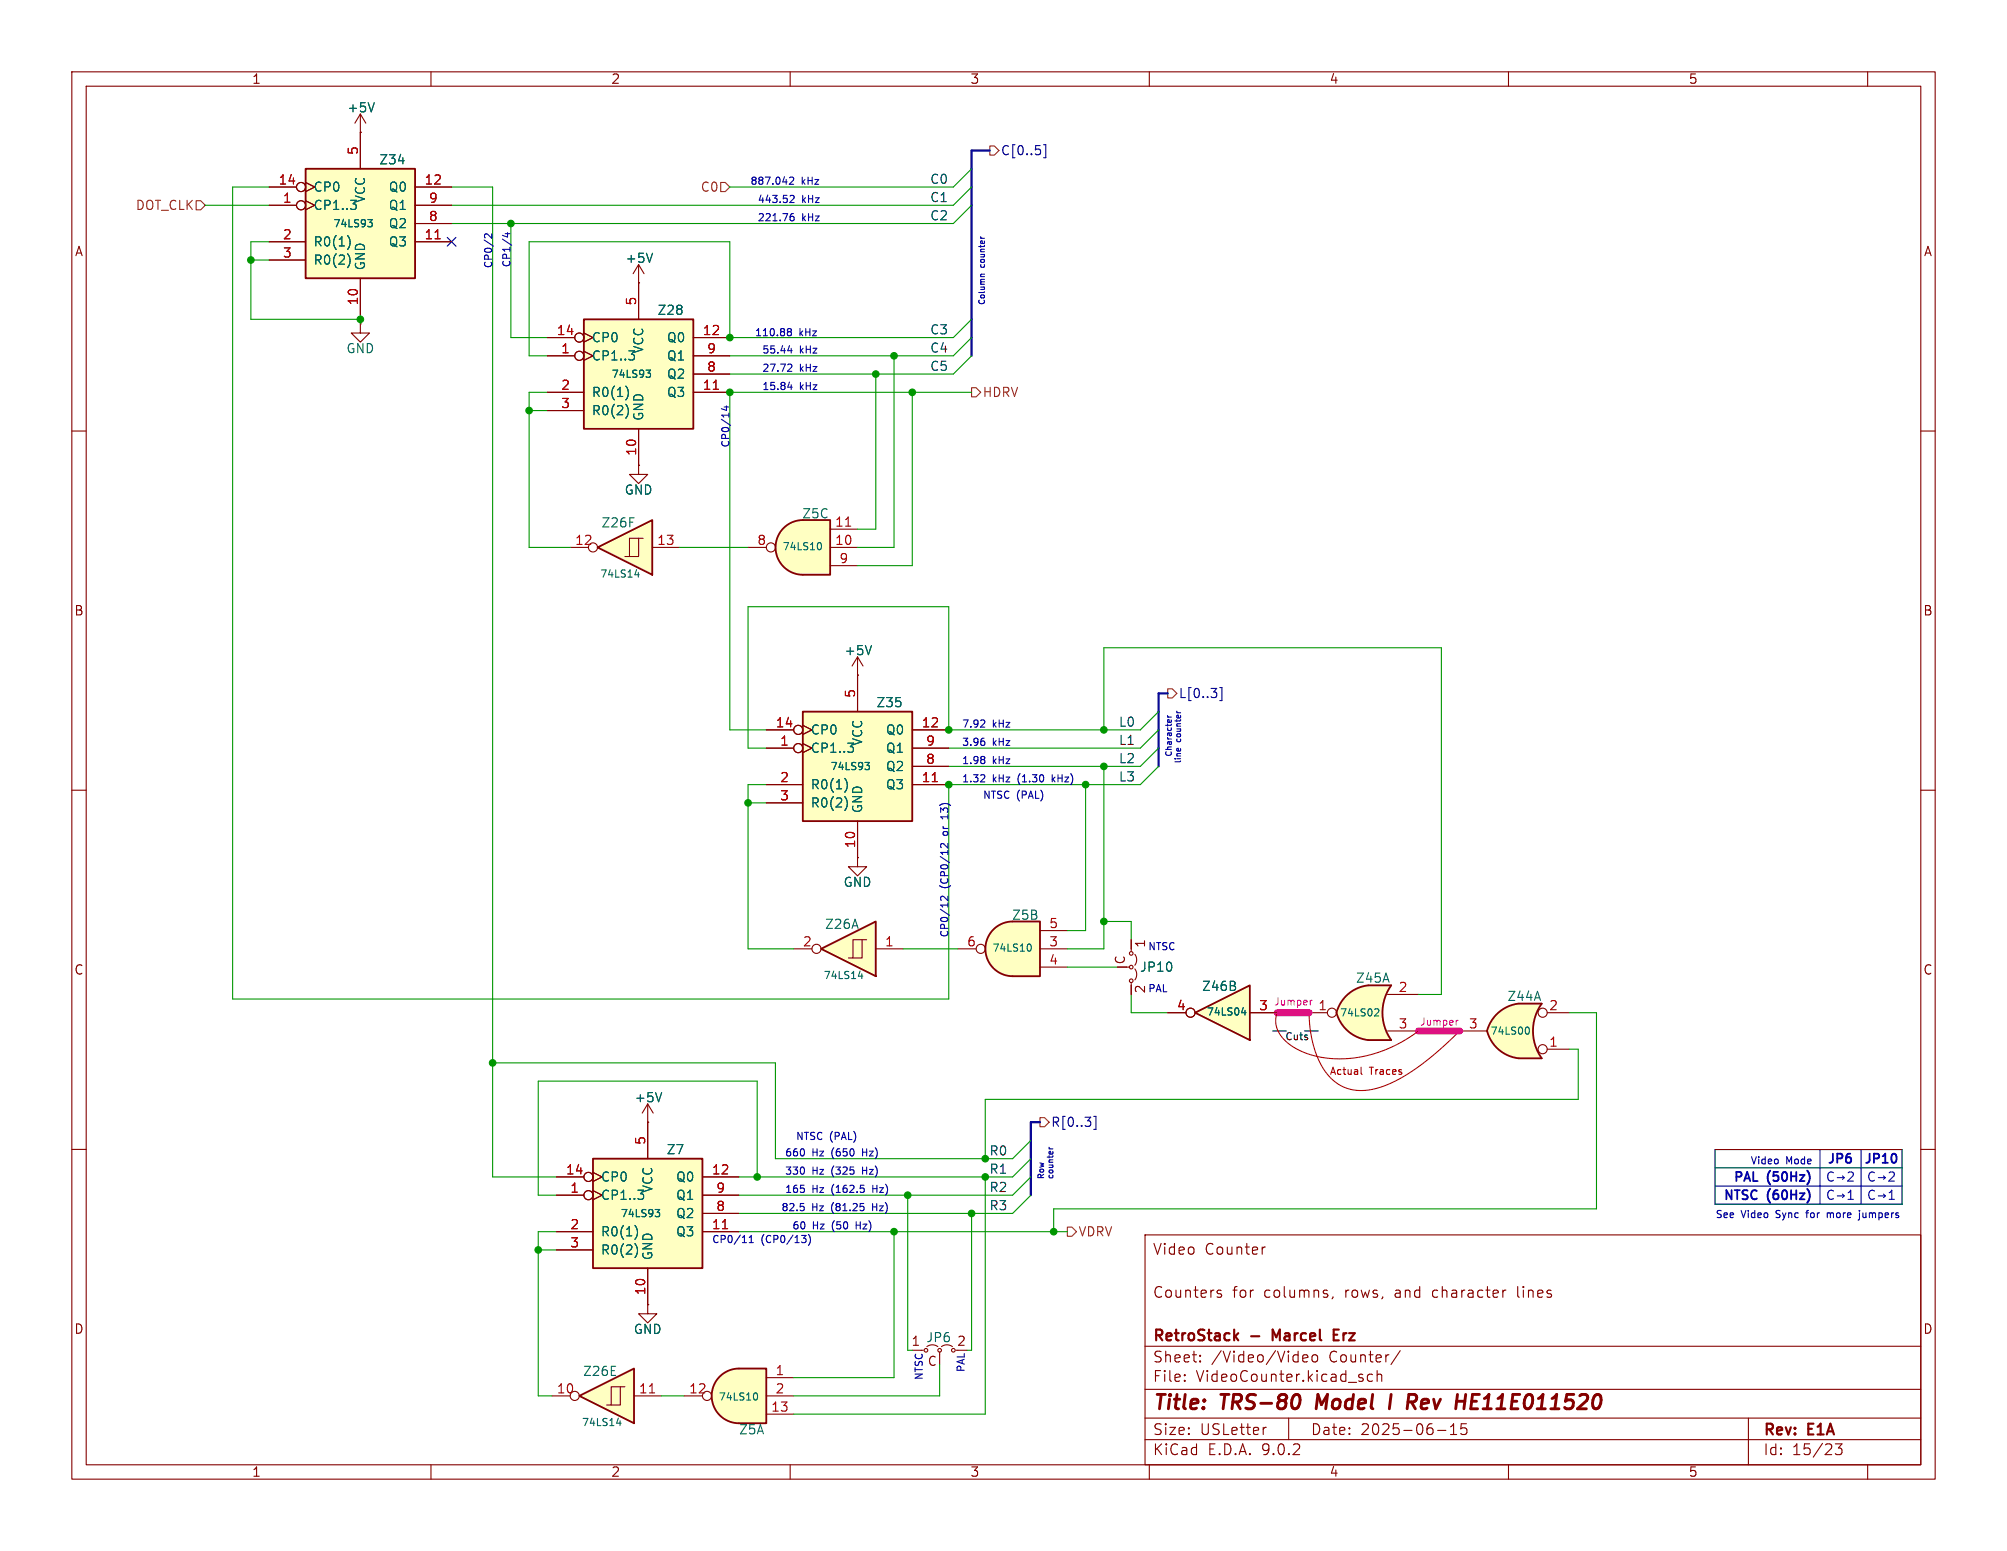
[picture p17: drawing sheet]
<svg xmlns="http://www.w3.org/2000/svg" width="279mm" height="216mm" viewBox="0 0 279 216" stroke-linecap="round" stroke-linejoin="round" font-family="sans-serif">
<defs><g id="words">
<g font-size="2.8" fill="#840000">
<text x="160.4" y="196.8">Title:</text>
<text x="170.1" y="196.8">TRS-80</text>
<text x="184.1" y="196.8">Model</text>
<text x="195.1" y="196.8">I</text>
<text x="198.4" y="196.8">Rev</text>
<text x="205.9" y="196.8">HE11E011520</text>
</g>
<g font-size="2.1" fill="#840000">
<text x="160.4" y="174.9">Video</text>
<text x="167.7" y="174.9">Counter</text>
<text x="160.4" y="180.9">Counters</text>
<text x="171.6" y="180.9">for</text>
<text x="176" y="180.9">columns,</text>
<text x="187.4" y="180.9">rows,</text>
<text x="194.5" y="180.9">and</text>
<text x="199.8" y="180.9">character</text>
<text x="211.8" y="180.9">lines</text>
<text x="160.4" y="189.9">Sheet:</text>
<text x="160.4" y="187.1">RetroStack</text>
<text x="168.6" y="189.9">/Video/Video</text>
<text x="174.2" y="187.1">-</text>
<text x="177.8" y="187.1">Marcel</text>
<text x="185.1" y="189.9">Counter/</text>
<text x="186.9" y="187.1">Erz</text>
<text x="160.4" y="192.6">File:</text>
<text x="166.5" y="192.6">VideoCounter.kicad_sch</text>
<text x="160.4" y="202.8">KiCad</text>
<text x="160.4" y="200">Size:</text>
<text x="167.1" y="200">USLetter</text>
<text x="168.1" y="202.8">E.D.A.</text>
<text x="175.7" y="202.8">9.0.2</text>
<text x="182.4" y="200">Date:</text>
<text x="189.4" y="200">2025-06-15</text>
<text x="245.4" y="200.2">Rev:</text>
<text x="245.4" y="202.8">Id:</text>
<text x="249.5" y="202.8">15/23</text>
<text x="251.8" y="200.2">E1A</text>
</g>
<g font-size="1.8" fill="#840000">
<text x="35" y="11.9">1</text>
<text x="85" y="11.9">2</text>
<text x="135" y="11.9">3</text>
<text x="185" y="11.9">4</text>
<text x="235" y="11.9">5</text>
<text x="10.3" y="35.9">A</text>
<text x="267.7" y="35.9">A</text>
<text x="10.3" y="85.9">B</text>
<text x="267.7" y="85.9">B</text>
<text x="10.3" y="135.9">C</text>
<text x="156.8" y="134.3" transform="rotate(-90 156.8 134.3)">C</text>
<text x="267.7" y="135.9">C</text>
<text x="10.3" y="185.9">D</text>
<text x="267.7" y="185.9">D</text>
<text x="129.1" y="190.3">C</text>
<text x="133.2" y="187.6">2</text>
<text x="35" y="205.8">1</text>
<text x="85" y="205.8">2</text>
<text x="135" y="205.8">3</text>
<text x="185" y="205.8">4</text>
<text x="235" y="205.8">5</text>
</g>
<g font-size="1.8" fill="#006464">
<text x="48.3" y="15.8">+5V</text>
<text x="52.7" y="23.1">Z34</text>
<text x="43.6" y="26.9">CP0</text>
<text x="43.6" y="29.4">CP1..3</text>
<text x="51" y="28.3" transform="rotate(-90 51 28.3)">VCC</text>
<text x="54" y="26.9">Q0</text>
<text x="54" y="29.4">Q1</text>
<text x="43.6" y="34.5">R0(1)</text>
<text x="54" y="32">Q2</text>
<text x="54" y="34.5">Q3</text>
<text x="43.6" y="37.1">R0(2)</text>
<text x="51" y="37.7" transform="rotate(-90 51 37.7)">GND</text>
<text x="87" y="36.8">+5V</text>
<text x="82.3" y="47.9">CP0</text>
<text x="91.4" y="44">Z28</text>
<text x="92.8" y="47.9">Q0</text>
<text x="48.1" y="49.4">GND</text>
<text x="82.3" y="50.4">CP1..3</text>
<text x="89.8" y="49.3" transform="rotate(-90 89.8 49.3)">VCC</text>
<text x="92.8" y="50.4">Q1</text>
<text x="92.8" y="52.9">Q2</text>
<text x="82.3" y="55.5">R0(1)</text>
<text x="82.3" y="58">R0(2)</text>
<text x="89.8" y="58.7" transform="rotate(-90 89.8 58.7)">GND</text>
<text x="92.8" y="55.5">Q3</text>
<text x="86.9" y="69.1">GND</text>
<text x="83.6" y="73.6">Z26F</text>
<text x="111.6" y="72.4">Z5C</text>
<text x="117.5" y="91.4">+5V</text>
<text x="121.9" y="98.7">Z35</text>
<text x="112.8" y="102.5">CP0</text>
<text x="112.8" y="105">CP1..3</text>
<text x="120.2" y="103.9" transform="rotate(-90 120.2 103.9)">VCC</text>
<text x="123.2" y="102.5">Q0</text>
<text x="123.2" y="105">Q1</text>
<text x="123.2" y="107.5">Q2</text>
<text x="112.8" y="110.1">R0(1)</text>
<text x="112.8" y="112.6">R0(2)</text>
<text x="120.2" y="113.3" transform="rotate(-90 120.2 113.3)">GND</text>
<text x="123.2" y="110.1">Q3</text>
<text x="117.3" y="123.7">GND</text>
<text x="114.8" y="129.5">Z26A</text>
<text x="140.8" y="128.2">Z5B</text>
<text x="158.6" y="135.5">JP10</text>
<text x="188.7" y="137">Z45A</text>
<text x="167.2" y="138.2">Z46B</text>
<text x="209.8" y="139.5">Z44A</text>
<text x="88.3" y="153.6">+5V</text>
<text x="92.7" y="160.9">Z7</text>
<text x="83.6" y="164.7">CP0</text>
<text x="83.6" y="167.2">CP1..3</text>
<text x="91" y="166.1" transform="rotate(-90 91 166.1)">VCC</text>
<text x="94" y="164.7">Q0</text>
<text x="94" y="167.2">Q1</text>
<text x="83.6" y="172.3">R0(1)</text>
<text x="94" y="169.8">Q2</text>
<text x="94" y="172.3">Q3</text>
<text x="83.6" y="174.9">R0(2)</text>
<text x="91" y="175.5" transform="rotate(-90 91 175.5)">GND</text>
<text x="88.1" y="185.9">GND</text>
<text x="81.1" y="191.7">Z26E</text>
<text x="128.9" y="187">JP6</text>
<text x="102.8" y="199.9">Z5A</text>
</g>
<g font-size="1.8" fill="#a90000">
<text x="49.9" y="21.7" transform="rotate(-90 49.9 21.7)">5</text>
<text x="38.7" y="25.8">14</text>
<text x="39.3" y="28.3">1</text>
<text x="59" y="25.8">12</text>
<text x="59.6" y="28.3">9</text>
<text x="39.3" y="33.4">2</text>
<text x="39.3" y="35.9">3</text>
<text x="59" y="33.4">11</text>
<text x="59.6" y="30.9">8</text>
<text x="49.9" y="42.6" transform="rotate(-90 49.9 42.6)">10</text>
<text x="77.4" y="46.7">14</text>
<text x="88.6" y="42.6" transform="rotate(-90 88.6 42.6)">5</text>
<text x="97.7" y="46.7">12</text>
<text x="78" y="49.3">1</text>
<text x="98.4" y="49.3">9</text>
<text x="98.4" y="51.8">8</text>
<text x="78" y="54.4">2</text>
<text x="78" y="56.9">3</text>
<text x="97.7" y="54.4">11</text>
<text x="88.6" y="63.5" transform="rotate(-90 88.6 63.5)">10</text>
<text x="80" y="75.9">12</text>
<text x="91.4" y="75.9">13</text>
<text x="105.3" y="75.9">8</text>
<text x="116.2" y="75.9">10</text>
<text x="116.2" y="73.4">11</text>
<text x="116.8" y="78.5">9</text>
<text x="107.9" y="101.3">14</text>
<text x="119.1" y="97.2" transform="rotate(-90 119.1 97.2)">5</text>
<text x="128.2" y="101.3">12</text>
<text x="108.5" y="103.9">1</text>
<text x="128.8" y="103.9">9</text>
<text x="128.8" y="106.4">8</text>
<text x="108.5" y="109">2</text>
<text x="108.5" y="111.5">3</text>
<text x="128.2" y="109">11</text>
<text x="119.1" y="118.2" transform="rotate(-90 119.1 118.2)">10</text>
<text x="111.7" y="131.8">2</text>
<text x="123.1" y="131.8">1</text>
<text x="134.5" y="131.8">6</text>
<text x="146" y="131.8">3</text>
<text x="146" y="129.3">5</text>
<text x="146" y="134.4">4</text>
<text x="163.8" y="140.7">4</text>
<text x="175.2" y="140.7">3</text>
<text x="183.4" y="140.7">1</text>
<text x="194.6" y="138.2">2</text>
<text x="194.6" y="143.3">3</text>
<text x="204.4" y="143.3">3</text>
<text x="215.6" y="140.7">2</text>
<text x="215.6" y="145.8">1</text>
<text x="89.9" y="159.5" transform="rotate(-90 89.9 159.5)">5</text>
<text x="78.7" y="163.6">14</text>
<text x="79.3" y="166.1">1</text>
<text x="99" y="163.6">12</text>
<text x="99.6" y="166.1">9</text>
<text x="79.3" y="171.2">2</text>
<text x="79.3" y="173.7">3</text>
<text x="99" y="171.2">11</text>
<text x="99.6" y="168.7">8</text>
<text x="89.9" y="180.4" transform="rotate(-90 89.9 180.4)">10</text>
<text x="107.9" y="191.5">1</text>
<text x="77.4" y="194.1">10</text>
<text x="88.9" y="194.1">11</text>
<text x="95.8" y="194.1">12</text>
<text x="107.3" y="196.6">13</text>
<text x="107.9" y="194.1">2</text>
</g>
<g font-size="1.8" fill="#000084">
<text x="139.3" y="21.8">C[0..5]</text>
<text x="164" y="97.4">L[0..3]</text>
<text x="146.2" y="157.1">R[0..3]</text>
</g>
<g font-size="1.8" fill="#725600">
<text x="18.8" y="29.4">DOT_CLK</text>
<text x="97.5" y="26.9">C0</text>
<text x="136.7" y="55.5">HDRV</text>
<text x="150.1" y="172.3">VDRV</text>
</g>
<g font-size="1.8" fill="#0f0f0f">
<text x="129.4" y="25.7">C0</text>
<text x="129.4" y="28.2">C1</text>
<text x="129.4" y="30.8">C2</text>
<text x="129.4" y="46.6">C3</text>
<text x="129.4" y="49.2">C4</text>
<text x="129.4" y="51.7">C5</text>
<text x="155.7" y="101.3">L0</text>
<text x="155.7" y="103.8">L1</text>
<text x="155.7" y="106.3">L2</text>
<text x="155.7" y="108.9">L3</text>
<text x="137.7" y="160.9">R0</text>
<text x="137.7" y="163.5">R1</text>
<text x="137.7" y="166">R2</text>
<text x="137.7" y="168.6">R3</text>
</g>
<g font-size="1.8" fill="#0000c2">
<text x="159.6" y="132" transform="rotate(-90 159.6 132)">1</text>
<text x="159.6" y="138.4" transform="rotate(-90 159.6 138.4)">2</text>
<text x="239.7" y="167.4">NTSC</text>
<text x="241.1" y="164.8">PAL</text>
<text x="245.9" y="164.8">(50Hz)</text>
<text x="245.9" y="167.4">(60Hz)</text>
<text x="254.2" y="162.3">JP6</text>
<text x="259.4" y="162.3">JP10</text>
</g>
<text font-size="1.8" fill="#009600" x="126.8" y="187.6">1</text>
<g font-size="1.4" fill="#0000c2">
<text x="104.4" y="25.8">887.042</text>
<text x="105.4" y="28.3">443.52</text>
<text x="111.6" y="25.8">kHz</text>
<text x="111.7" y="28.3">kHz</text>
<text x="105.4" y="30.9">221.76</text>
<text x="111.7" y="30.9">kHz</text>
<text x="68.6" y="37.5" transform="rotate(-90 68.6 37.5)">CP0/2</text>
<text x="71.1" y="37.3" transform="rotate(-90 71.1 37.3)">CP1/4</text>
<text x="105" y="46.9">110.88</text>
<text x="111.3" y="46.9">kHz</text>
<text x="106" y="51.8">27.72</text>
<text x="106" y="49.3">55.44</text>
<text x="111.3" y="51.8">kHz</text>
<text x="111.3" y="49.3">kHz</text>
<text x="106" y="54.4">15.84</text>
<text x="111.3" y="54.4">kHz</text>
<text x="101.6" y="62.4" transform="rotate(-90 101.6 62.4)">CP0/14</text>
<text x="133.9" y="101.4">7.92</text>
<text x="138.2" y="101.4">kHz</text>
<text x="133.9" y="103.9">3.96</text>
<text x="133.9" y="106.4">1.98</text>
<text x="138.2" y="103.9">kHz</text>
<text x="138.2" y="106.4">kHz</text>
<text x="132.1" y="113.6" transform="rotate(-90 132.1 113.6)">13)</text>
<text x="133.9" y="109">1.32</text>
<text x="136.8" y="111.3">NTSC</text>
<text x="138.2" y="109">kHz</text>
<text x="141.6" y="111.3">(PAL)</text>
<text x="141.9" y="109">(1.30</text>
<text x="146.9" y="109">kHz)</text>
<text x="132.1" y="116.1" transform="rotate(-90 132.1 116.1)">or</text>
<text x="132.1" y="123.7" transform="rotate(-90 132.1 123.7)">(CP0/12</text>
<text x="132.1" y="130.6" transform="rotate(-90 132.1 130.6)">CP0/12</text>
<text x="159.8" y="132.3">NTSC</text>
<text x="159.8" y="138.2">PAL</text>
<text x="109.2" y="161">660</text>
<text x="110.7" y="158.8">NTSC</text>
<text x="113.1" y="161">Hz</text>
<text x="115.5" y="158.8">(PAL)</text>
<text x="116" y="161">(650</text>
<text x="120.5" y="161">Hz)</text>
<text x="109.2" y="163.6">330</text>
<text x="109.2" y="166.1">165</text>
<text x="113.1" y="163.6">Hz</text>
<text x="113.1" y="166.1">Hz</text>
<text x="116" y="163.6">(325</text>
<text x="116" y="166.1">(162.5</text>
<text x="120.5" y="163.6">Hz)</text>
<text x="121.9" y="166.1">Hz)</text>
<text x="243.6" y="162.4">Video</text>
<text x="248.6" y="162.4">Mode</text>
<text x="99.1" y="173.1">CP0/11</text>
<text x="106" y="173.1">(CP0/13)</text>
<text x="108.7" y="168.7">82.5</text>
<text x="110.2" y="171.2">60</text>
<text x="113.1" y="168.7">Hz</text>
<text x="113.2" y="171.2">Hz</text>
<text x="115.9" y="168.7">(81.25</text>
<text x="116" y="171.2">(50</text>
<text x="119.6" y="171.2">Hz)</text>
<text x="121.9" y="168.7">Hz)</text>
<text x="238.8" y="169.8">See</text>
<text x="242.4" y="169.8">Video</text>
<text x="247.5" y="169.8">Sync</text>
<text x="252" y="169.8">for</text>
<text x="255.1" y="169.8">more</text>
<text x="259.8" y="169.8">jumpers</text>
<text x="134.4" y="191.1" transform="rotate(-90 134.4 191.1)">PAL</text>
<text x="128.5" y="192.2" transform="rotate(-90 128.5 192.2)">NTSC</text>
</g>
<g font-size="1.4" fill="#006464">
<text x="46.3" y="31.8">74LS93</text>
<text x="85" y="52.8">74LS93</text>
<text x="108.8" y="76.8">74LS10</text>
<text x="83.4" y="80.6">74LS14</text>
<text x="115.5" y="107.4">74LS93</text>
<text x="114.6" y="136.5">74LS14</text>
<text x="138.1" y="132.7">74LS10</text>
<text x="167.9" y="141.6">74LS04</text>
<text x="186.4" y="141.7">74LS02</text>
<text x="207.4" y="144.2">74LS00</text>
<text x="86.3" y="169.6">74LS93</text>
<text x="100" y="195.2">74LS10</text>
<text x="80.9" y="198.7">74LS14</text>
</g>
<g font-size="1.4" fill="#f0f">
<text x="177.3" y="140.2">Jumper</text>
<text x="197.6" y="143">Jumper</text>
</g>
<text font-size="1.4" x="178.8" y="145">Cuts</text>
<g font-size="1.4" fill="#f00">
<text x="185" y="149.8">Actual</text>
<text x="190.7" y="149.8">Traces</text>
</g>
<g font-size="1.1" fill="#0000c2">
<text x="137.2" y="37.3" transform="rotate(-90 137.2 37.3)">counter</text>
<text x="137.2" y="42.6" transform="rotate(-90 137.2 42.6)">Column</text>
<text x="163.2" y="105.5" transform="rotate(-90 163.2 105.5)">Character</text>
<text x="164.5" y="106.4" transform="rotate(-90 164.5 106.4)">line</text>
<text x="164.5" y="103.3" transform="rotate(-90 164.5 103.3)">counter</text>
<text x="145.4" y="164.2" transform="rotate(-90 145.4 164.2)">Row</text>
<text x="146.7" y="164.2" transform="rotate(-90 146.7 164.2)">counter</text>
</g>
</g></defs>
<g fill="none" stroke="#840000" stroke-width=".15">
<path d="M10 10h259.4v195.9h-259.4zM12 12h255.4v191.9h-255.4zM60 10v2M110 10v2M160 10v2M210 10v2M260 10v2M10 60h2M267.4 60h2M10 110h2M267.4 110h2M10 160h2"/>
<path d="M159.4 171.9h108v32h-108zM169.5 179.7l.1-.1 .4 .1M176.1 173.6l-.2 .1M209.6 179.6l-.2 .1-.2 .2M267.4 160h2M159.4 197.4h108M159.4 193.4h108M159.4 187.4h108M164.9 192.1l.1 .1-.1 .1M164.9 192.1v.1v.1M164.9 191.4v.1M164.9 192.1v.2"/>
<path d="M164.9 191.4h.1l-.1 .1M167.1 189.4v.1v.1M167.1 189.4l-.1 .1 .1 .1M167.1 188.7v.1M167.1 189.4v.2M167.1 188.7h-.1l.1 .1M169.5 180l.5 .2 .1 .2-.2 .2-.5-.1M176.3 198.7l-.3 .1M179.4 197.4v3M181.4 189.1l.7-.2-.1-.2-.4-.1-.2 .2v.7l.2 .1 .4-.1M182.8 188.7a.41 .41 0 0 1 .6 .2v.4a.41 .41 0 0 1-.4 .3 .41 .41 0 0 1-.4-.3v-.4zM185.6 180.5l-.2 .3"/>
<path d="M189.7 191.9l.1 .1-.1 .2M191.1 191.4l-.5-.1-.2 .3v.4l.1 .2 .1 .1 .5-.1M191.7 191.4a.37 .37 0 0 1 .7 .1v.8M191.7 190.8v1.5M194.9 188l-1.3 1.9M200.1 199.1h1.2M201.9 199.7h.9M201.9 198.6l.5-.4v1.5M204.1 198.2h-.7v.7l.2-.1h.5l.1 .2-.1 .5-.2 .2h-.3l-.2-.2M243.4 197.4v6.5M60 203.9v2M110 203.9v2"/>
<path d="M159.4 200.4h108M160 203.9v2M210 203.9v2M255.5 201h.9l-.5 .6a.41 .41 0 0 1 .5 .2v.4l-.1 .2-.6 .1-.2-.2M260 203.9v2"/>
</g>
<path d="M180.8 194.2a1.31 1.31 0 0 1 0 1.5M183.5 194.1l-.3 2M193.7 194.1l-.3 2M197.1 194.2a.53 .53 0 0 1 0 .8M204.9 195.1h.6M205.9 194.1h-.9l-.3 2h1" fill="none" stroke="#840000" stroke-width=".4"/>
<path d="M172 186l.4 .6M172.4 185.6l-.6 .5M177.7 186.1l-.5-1v1.5M185.7 185.8h.5M186.4 185.1h-.7v1.5h.7" fill="none" stroke="#840000" stroke-width=".3"/>
<path d="M100.2 191.6a3.8 3.8 0 0 1 2.7-1.1v7.6a3.8 3.8 0 0 1-3.5-2.3 3.8 3.8 0 0 1 .8-4.2z" fill="#ffffc2" stroke="#ffffc2" stroke-width=".14"/>
<path d="M102.9 190.5h3.8v7.6h-3.8z" fill="#ffffc2"/>
<path d="M100.2 191.6a3.8 3.8 0 0 1 2.7-1.1h3.8v7.6h-3.8a3.8 3.8 0 0 1-3.5-2.3 3.8 3.8 0 0 1 .8-4.2z" fill="none" stroke="#840000" stroke-width=".25"/>
<g fill="none" stroke="#840000" stroke-width=".15">
<path d="M95.2 194.3h2.6M106.7 191.8h3.8M106.7 194.3h3.8M106.7 196.9h3.8"/>
<circle cx="98.4" cy="194.3" r=".63"/>
</g>
<path d="M105.1 193.9a.53 .53 0 0 1 .4 .5 .53 .53 0 0 1-.4 .5" fill="none" stroke="#006464" stroke-width=".15"/>
<path d="M80.6 194.3l7.7-3.8v7.6z" fill="#ffffc2"/>
<path d="M80.6 194.3l7.7-3.8v7.6z" fill="none" stroke="#840000" stroke-width=".25"/>
<g fill="none" stroke="#840000" stroke-width=".15">
<path d="M76.8 194.3h2.6M86.4 193v2.6h-1.3M87 193h-1.9v2.6h-.6M88.3 194.3h3.8M90.2 181.6v1.3h1.2l-1.2 1.3-1.3-1.3h1.3M90.2 181.6h.1"/>
<circle cx="80" cy="194.3" r=".63"/>
</g>
<path d="M90.4 193.9h.7" fill="none" stroke="#a90000" stroke-width=".15"/>
<path d="M85.8 198.1h.7M86.3 197.8v.6" fill="none" stroke="#006464" stroke-width=".15"/>
<path d="M82.5 161.3h15.3v15.2h-15.3z" fill="#ffffc2"/>
<path d="M82.5 161.3h15.3v15.2h-15.3z" fill="none" stroke="#840000" stroke-width=".25"/>
<g fill="none" stroke="#840000" stroke-width=".15">
<path d="M50.2 18.4h.1M50.2 15.9l-.8 1.2M50.2 15.9l.7 1.2M50.2 15.9v2.5M119.4 119.4v1.3h1.2l-1.2 1.2-1.3-1.2h1.3M119.4 119.4h.1M157.5 130.8v1.5M157.5 136.9v1.5M158 132.8l.2 .4v.4l-.2 .8M158 134.9l.2 .3v.5l-.2 .7M90.2 156.2h.1M90.2 153.7v7.6"/>
<path d="M90.2 153.7l-.8 1.2M90.2 153.7l.7 1.2M77.5 163.8h3.8M77.5 166.4h3.8M77.5 171.5h5M77.5 174h5M82.5 163.2l1.3 .6-1.3 .7M82.5 165.7l1.3 .7-1.3 .6M90.2 176.5v5.1M97.8 163.8h5.1M97.8 166.4h5.1M97.8 171.5h5.1"/>
<path d="M97.8 168.9h5.1M127 188h1.5M130.8 188.2v.4M131.1 187.5l.3-.2 .5-.1 .7 .3"/>
<circle cx="157.5" cy="132.7" r=".25"/>
<circle cx="157.5" cy="136.5" r=".25"/>
<circle cx="157.5" cy="134.6" r=".25"/>
<circle cx="81.9" cy="166.4" r=".63"/>
<circle cx="81.9" cy="163.8" r=".63"/>
<circle cx="128.9" cy="188" r=".25"/>
<circle cx="130.8" cy="188" r=".25"/>
<circle cx="132.7" cy="188" r=".25"/>
</g>
<path d="M52.1 14.3l-.4 1.3M92.1 152.1l-.4 1.3M88.4 170.6a1.49 1.49 0 0 1 0 1.9M88.4 173.2a1.49 1.49 0 0 1 0 1.8M88.8 165.7h.8M89.6 166.7l-.1 .2M91.2 168.4h.6l-.3 .3 .3 .1v.4l-.2 .2h-.2" fill="none" stroke="#006464" stroke-width=".15"/>
<path d="M100.6 171h.7" fill="none" stroke="#a90000" stroke-width=".15"/>
<path d="M114.3 132.1l7.6-3.8v7.6z" fill="#ffffc2"/>
<path d="M114.3 132.1l7.6-3.8v7.6z" fill="none" stroke="#840000" stroke-width=".25"/>
<g fill="none" stroke="#840000" stroke-width=".15">
<path d="M88.9 39.4h.1M88.9 36.8l-.8 1.3M88.9 36.8l.8 1.3M88.9 36.8v2.6M110.5 132.1h2.5M120 130.8v2.6h-1.3M120.6 130.8h-1.9v2.6h-.6M121.9 132.1h3.8"/>
<circle cx="113.7" cy="132.1" r=".63"/>
</g>
<path d="M90.8 35.3l-.4 1.2M119.5 135.9h.6M120 135.6v.6" fill="none" stroke="#006464" stroke-width=".15"/>
<path d="M42.5 23.5h15.3v15.2h-15.3z" fill="#ffffc2"/>
<path d="M42.5 23.5h15.3v15.2h-15.3z" fill="none" stroke="#840000" stroke-width=".25"/>
<g fill="none" stroke="#840000" stroke-width=".15">
<path d="M50.2 18.4v5.1M37.5 26h3.8M37.5 28.6h3.8M37.5 33.7h5M37.5 36.2h5M42.5 25.4l1.3 .6-1.3 .7M42.5 27.9l1.3 .7-1.3 .6M50.2 38.7v5.1M57.8 26h5.1M57.8 28.6h5.1M57.8 33.7h5.1M57.8 31.1h5.1"/>
<circle cx="41.9" cy="28.6" r=".63"/>
<circle cx="41.9" cy="26" r=".63"/>
</g>
<path d="M48.4 32.8a1.49 1.49 0 0 1 0 1.9M48.4 35.4a1.49 1.49 0 0 1 0 1.8M48.8 27.9h.8M49.6 28.9l-.1 .2M51.2 30.6h.6l-.3 .4h.3v.4l-.2 .2h-.3" fill="none" stroke="#006464" stroke-width=".15"/>
<path d="M60.6 33.2h.7" fill="none" stroke="#a90000" stroke-width=".15"/>
<path d="M138.3 129.4a3.8 3.8 0 0 1 2.7-1.1v7.6a3.8 3.8 0 0 1-3.5-2.4 3.8 3.8 0 0 1 .8-4.1z" fill="#ffffc2" stroke="#ffffc2" stroke-width=".14"/>
<path d="M141 128.3h3.8v7.6h-3.8z" fill="#ffffc2"/>
<path d="M138.3 129.4a3.8 3.8 0 0 1 2.7-1.1h3.8v7.6h-3.8a3.8 3.8 0 0 1-3.5-2.4 3.8 3.8 0 0 1 .8-4.1z" fill="none" stroke="#840000" stroke-width=".25"/>
<g fill="none" stroke="#840000" stroke-width=".15">
<path d="M50.2 45.1v1.3h1.2l-1.2 1.2-1.3-1.2h1.3M50.2 45.1h.1M133.3 132.1h2.6M144.8 134.6h3.8M144.8 132.1h3.8M144.8 129.5h3.8"/>
<circle cx="136.5" cy="132.1" r=".63"/>
</g>
<path d="M143.2 131.4a.53 .53 0 0 1 .4 .5 .53 .53 0 0 1-.4 .5" fill="none" stroke="#006464" stroke-width=".15"/>
<path d="M81.3 44.5h15.2v15.2h-15.2z" fill="#ffffc2"/>
<path d="M81.3 44.5h15.2v15.2h-15.2z" fill="none" stroke="#840000" stroke-width=".25"/>
<g fill="none" stroke="#840000" stroke-width=".15">
<path d="M88.9 39.4v5.1M76.2 47h3.8M76.2 49.5h3.8M76.2 54.6h5.1M76.2 57.2h5.1M81.3 46.4l1.2 .6-1.2 .6M81.3 48.9l1.2 .6-1.2 .7M88.9 59.7v5.1M96.5 47h5.1M96.5 49.5h5.1M96.5 54.6h5.1M96.5 52.1h5.1"/>
<circle cx="80.6" cy="47" r=".63"/>
<circle cx="80.6" cy="49.5" r=".63"/>
</g>
<path d="M87.2 53.8a1.49 1.49 0 0 1 0 1.8M87.2 56.3a1.49 1.49 0 0 1 0 1.9M87.5 48.8h.8M88.3 49.9l-.1 .1M89.9 51.5h.7l-.4 .4 .3 .1 .1 .3-.2 .2h-.3" fill="none" stroke="#006464" stroke-width=".15"/>
<path d="M99.3 54.2h.7" fill="none" stroke="#a90000" stroke-width=".15"/>
<path d="M109.1 73.5a3.8 3.8 0 0 1 2.7-1.1v7.6a3.8 3.8 0 0 1-3.5-2.3 3.8 3.8 0 0 1 .8-4.2z" fill="#ffffc2" stroke="#ffffc2" stroke-width=".14"/>
<path d="M111.8 72.4h3.8v7.6h-3.8z" fill="#ffffc2"/>
<path d="M109.1 73.5a3.8 3.8 0 0 1 2.7-1.1h3.8v7.6h-3.8a3.8 3.8 0 0 1-3.5-2.3 3.8 3.8 0 0 1 .8-4.2z" fill="none" stroke="#840000" stroke-width=".25"/>
<g fill="none" stroke="#840000" stroke-width=".15">
<path d="M104.1 76.2h2.6M115.6 78.7h3.8M115.6 76.2h3.8M115.6 73.7h3.8"/>
<circle cx="107.3" cy="76.2" r=".63"/>
</g>
<path d="M117.7 73.2h.7" fill="none" stroke="#a90000" stroke-width=".15"/>
<path d="M114 75.5a.53 .53 0 0 1 .4 .5 .53 .53 0 0 1-.4 .5" fill="none" stroke="#006464" stroke-width=".15"/>
<path d="M166.4 141l7.6-3.8v7.6z" fill="#ffffc2"/>
<path d="M166.4 141l7.6-3.8v7.6z" fill="none" stroke="#840000" stroke-width=".25"/>
<g fill="none" stroke="#840000" stroke-width=".15">
<path d="M162.6 141h2.5M174 141h3.8"/>
<circle cx="165.7" cy="141" r=".63"/>
</g>
<path d="M172.8 141h.7M173.3 140.6v.7" fill="none" stroke="#006464" stroke-width=".15"/>
<path d="M211.5 139.7h3.1M211.5 147.3h3.1" fill="none" stroke="#ffffc2" stroke-width=".14"/>
<g fill="#ffffc2" stroke="#ffffc2" stroke-width=".14">
<path d="M208.3 141.3a5.2 5.2 0 0 1 3.1-1.6l.6 5.2-5-1.4 .5-1.1z"/>
<path d="M207 143.5l5-1.3-.6 5.1a5.1 5.1 0 0 1-4.4-3.8z"/>
</g>
<path d="M211.5 139.7h3.1a6.7 6.7 0 0 0 0 7.6h-3.1z" fill="#ffffc2"/>
<path d="M211.4 139.7a5.2 5.2 0 0 0-4.4 3.8 5.2 5.2 0 0 0 4.4 3.8M211.5 139.7h3.1a6.6 6.6 0 0 0 0 7.6h-3.1" fill="none" stroke="#840000" stroke-width=".25"/>
<g fill="none" stroke="#840000" stroke-width=".15">
<path d="M203.2 143.5h3.8M215.4 146.1h3M215.4 141h3"/>
<circle cx="214.8" cy="141" r=".63"/>
<circle cx="214.8" cy="146" r=".63"/>
</g>
<path d="M212.6 143a.53 .53 0 0 1 .3 .5 .53 .53 0 0 1-.3 .5" fill="none" stroke="#006464" stroke-width=".15"/>
<path d="M83.2 76.2l7.6-3.8v7.6z" fill="#ffffc2"/>
<path d="M83.2 76.2l7.6-3.8v7.6z" fill="none" stroke="#840000" stroke-width=".25"/>
<g fill="none" stroke="#840000" stroke-width=".15">
<path d="M79.4 76.2h2.5M88.9 74.9v2.6h-1.3M88.9 64.8v1.2h1.3l-1.3 1.3-1.3-1.3h1.3M88.9 64.8h.1M89.5 74.9h-1.9v2.6h-.6M90.8 76.2h3.8M119.4 94h.1M119.4 91.4l-.8 1.3M119.4 91.4l.7 1.3M119.4 91.4v2.6"/>
<circle cx="82.5" cy="76.2" r=".63"/>
</g>
<path d="M88.9 79.7v.6M88.4 80h.6M121.3 89.9l-.4 1.2" fill="none" stroke="#006464" stroke-width=".15"/>
<path d="M111.8 99.1h15.2v15.2h-15.2z" fill="#ffffc2"/>
<path d="M111.8 99.1h15.2v15.2h-15.2z" fill="none" stroke="#840000" stroke-width=".25"/>
<g fill="none" stroke="#840000" stroke-width=".15">
<path d="M119.4 94v5.1M106.7 101.6h3.8M106.7 104.1h3.8M106.7 109.2h5.1M106.7 111.8h5.1M111.8 101l1.2 .6-1.2 .6M111.8 103.5l1.2 .6-1.2 .7M119.4 114.3v5.1M127 101.6h5.1M127 104.1h5.1M127 109.2h5.1M127 106.7h5.1"/>
<circle cx="111.1" cy="104.1" r=".63"/>
<circle cx="111.1" cy="101.6" r=".63"/>
</g>
<path d="M117.7 108.4a1.49 1.49 0 0 1 0 1.8M117.7 110.9a1.49 1.49 0 0 1 0 1.9M118 103.4h.8M118.8 104.5l-.1 .2M120.4 106.1h.6l-.3 .4 .3 .1v.3l-.2 .2h-.2" fill="none" stroke="#006464" stroke-width=".15"/>
<path d="M129.8 108.8h.7" fill="none" stroke="#a90000" stroke-width=".15"/>
<path d="M190.5 137.2h3.2M190.5 144.8h3.2" fill="none" stroke="#ffffc2" stroke-width=".14"/>
<g fill="#ffffc2" stroke="#ffffc2" stroke-width=".14">
<path d="M186.1 141l5-1.4-.6 5.2a5.2 5.2 0 0 1-4.4-3.8z"/>
<path d="M187.3 138.7a5.1 5.1 0 0 1 3.2-1.5l.5 5.1-4.9-1.3 .4-1.2z"/>
</g>
<path d="M190.5 137.2h3.2a6.6 6.6 0 0 0 0 7.6h-3.2z" fill="#ffffc2"/>
<path d="M190.5 137.2a5.1 5.1 0 0 0-4.4 3.8M190.5 137.2h3.2a6.6 6.6 0 0 0 0 7.6h-3.2M186.1 141a5.2 5.2 0 0 0 4.4 3.8" fill="none" stroke="#840000" stroke-width=".25"/>
<g fill="none" stroke="#840000" stroke-width=".15">
<path d="M50.2 18.4h.1M50.2 18.4v5.1M37.5 26h3.8M37.5 28.6h3.8M37.5 33.7h5M37.5 36.2h5M42.5 25.4l1.3 .6-1.3 .7M42.5 27.9l1.3 .7-1.3 .6M50.2 38.7v5.1M57.8 26h5.1M57.8 28.6h5.1M57.8 33.7h5.1"/>
<path d="M57.8 31.1h5.1M88.9 39.4h.1M88.9 39.4v5.1M76.2 47h3.8M76.2 49.5h3.8M76.2 54.6h5.1M76.2 57.2h5.1M81.3 46.4l1.2 .6-1.2 .6M81.3 48.9l1.2 .6-1.2 .7M88.9 59.7v5.1M96.5 47h5.1M96.5 49.5h5.1"/>
<path d="M96.5 54.6h5.1M96.5 52.1h5.1M88.9 64.8h.1M119.4 94h.1M119.4 94v5.1M106.7 101.6h3.8M106.7 104.1h3.8M106.7 109.2h5.1M106.7 111.8h5.1M111.8 101l1.2 .6-1.2 .6M111.8 103.5l1.2 .6-1.2 .7M119.4 119.4h.1"/>
<path d="M119.4 114.3v5.1M127 101.6h5.1M127 104.1h5.1M127 109.2h5.1M127 106.7h5.1M157.5 130.8v1.3M157.5 137.2v1.2M193.2 138.4h4.3M90.2 156.2h.1M90.2 156.2v5.1M162.6 141h2.5M174 141h3.8"/>
<path d="M182.2 141h2.6M193.2 143.5h4.3M77.5 163.8h3.8M77.5 166.4h3.8M77.5 171.5h5M77.5 174h5M82.5 163.2l1.3 .6-1.3 .7M82.5 165.7l1.3 .7-1.3 .6M90.2 176.5v5.1M97.8 163.8h5.1M97.8 166.4h5.1M97.8 171.5h5.1"/>
<path d="M97.8 168.9h5.1M90.2 181.6h.1"/>
<circle cx="41.9" cy="28.6" r=".63"/>
<circle cx="41.9" cy="26" r=".63"/>
<circle cx="80.6" cy="47" r=".63"/>
<circle cx="80.6" cy="49.5" r=".63"/>
<circle cx="111.1" cy="104.1" r=".63"/>
<circle cx="111.1" cy="101.6" r=".63"/>
<circle cx="165.7" cy="141" r=".63"/>
<circle cx="185.4" cy="141" r=".63"/>
<circle cx="81.9" cy="166.4" r=".63"/>
<circle cx="81.9" cy="163.8" r=".63"/>
</g>
<g fill="none" stroke="#006464" stroke-width=".15">
<path d="M52.1 14.3l-.4 1.3M48.4 32.8a1.49 1.49 0 0 1 0 1.9M48.4 35.4a1.49 1.49 0 0 1 0 1.8M48.8 27.9h.8M49.6 28.9l-.1 .2M51.2 30.6h.6l-.3 .4h.3v.4l-.2 .2h-.3M90.8 35.3l-.4 1.2M87.2 53.8a1.49 1.49 0 0 1 0 1.8M87.2 56.3a1.49 1.49 0 0 1 0 1.9M87.5 48.8h.8M88.3 49.9l-.1 .1M89.9 51.5h.7l-.4 .4 .3 .1 .1 .3-.2 .2h-.3"/>
<path d="M121.3 89.9l-.4 1.2M117.7 108.4a1.49 1.49 0 0 1 0 1.8M117.7 110.9a1.49 1.49 0 0 1 0 1.9M118 103.4h.8M118.8 104.5l-.1 .2M120.4 106.1h.6l-.3 .4 .3 .1v.3l-.2 .2h-.2M92.1 152.1l-.4 1.3M172.8 141h.7M173.3 140.6v.7M191.5 140.4l.4 .1 .1 .2-.7 .7h.7M88.4 170.6a1.49 1.49 0 0 1 0 1.9M88.4 173.2a1.49 1.49 0 0 1 0 1.8"/>
<path d="M88.8 165.7h.8M89.6 166.7l-.1 .2M91.2 168.4h.6l-.3 .3 .3 .1v.4l-.2 .2h-.2"/>
</g>
<path d="M62.3 33l1.2 1.3M63.5 33l-1.2 1.3M145.3 20.1h.3v1.9h-.3M169.8 95.7h.3v1.8h-.3M152.3 155.4h.3v1.8h-.3" fill="none" stroke="#000084" stroke-width=".15"/>
<path d="M27.3 27.9h.6l.7 .7-.7 .6h-.6zM100.3 25.4h.7l.6 .6-.6 .7h-.7zM137.8 20.3h.6l.7 .7-.7 .6h-.6zM135.3 54h.6l.6 .6-.6 .6h-.6zM162.6 95.9h.6l.6 .6-.6 .7h-.6zM144.8 155.6h.6l.6 .6-.6 .6h-.6zM148.6 170.8h.6l.7 .7-.7 .6h-.6z" fill="none" stroke="#725600" stroke-width=".15"/>
<path d="M251.8 163.2l.1 .6-.1 .8M251.8 165.7l.1 .6-.1 .9" fill="none" stroke="#0000c2" stroke-width=".25"/>
<g fill="none" stroke="#0000c2" stroke-width=".15">
<path d="M68.4 32.6v.6l-.7-.6-.3 .1 .1 .4M70.3 32.5h.7M70.7 32.4v.6l-.8-.2M109.9 24.7h.4l.2 .2-.6 .8h.6M110 27.2h.4l.2 .3-.7 .7h.7M110.1 30.2l.3-.1 .2 .2-.1 .4h-.4M110.5 29.7l-.3 .1-.2 .2M136.5 32.9l.2 .3M137.1 38.2h-.5v.3M100.8 56.7h.7M101.1 56.5v.6l-.7-.2M109.7 53.9h.6"/>
<path d="M109.7 48.8h.6M109.7 46.1l.1 .1M109.7 45.8l.3-.1 .1 .1 .1 .2-.2 .2M109.8 46.2h.2M109.8 46.2h-.1M109.8 50.7h.3l.1 .3-.6 .7h.6M110 46.2l.2 .2-.1 .2-.1 .1h-.3M110.1 48.5v.6M110.1 53.6v.6M162.5 99.8h.6M162.5 99.6l.2 .2M163.8 99l.2 .2"/>
<path d="M131.2 113.9v.1M131.9 117.4v.6l-.7-.6-.3 .2 .1 .4M131.9 113.4v.6M136.8 102.8h.2M136.9 103.1l.2 .2v.3l-.2 .2M136.9 100.2l.2 .2v.2l-.6 .6h.6M136.9 105.3l.2 .2-.2 .2 .2 .2v.2l-.2 .2M136.9 107.8l.2 .2v.3l-.6 .5h.6M146.5 107.8v1M146.9 108.2l-.4 .4M162.5 100.3l.2-.1 .1 .3M163 100.2l.1 .1"/>
<path d="M163.8 104.4l.1-.2h.1l.1 .3M164.3 104.2l.1 .2M131.9 124.8v.6l-.7-.6-.3 .1 .1 .4M120.1 159.9v1M146 159.9h.6M146 159.7l.2 .2M103.4 173h.5M104.3 173h.6M104.3 172.3l.3-.3v1M111.4 167.5h.5M111.6 172h.6l-.3 .4 .3 .1v.3l-.2 .2h-.3M111.8 167.9l.2 .2v.2l-.2 .2"/>
<path d="M111.9 162.6v.7M111.9 160.1v.6M111.9 165.5v.4M112.5 171.8a1.15 1.15 0 0 1 0 1.6M119.2 170.1v1M119.2 170.5h.6M120.1 162.4v1M120.1 162.9h.6M120.1 160.4h.6M121.5 167.5v1M121.5 168h.6M121.5 165v1"/>
<path d="M121.5 165.5h.6M238.8 165.1h26M238.8 167.6h26M251.4 168.8h.4M253.4 167.6h.1M253.4 160v7.6M254.4 168.8v.7M254.8 168.9l-.3-.1-.1 .1M255.2 163.3a.51 .51 0 0 0-.6 0 .51 .51 0 0 0-.2 .6 .48 .48 0 0 0 .3 .5 .48 .48 0 0 0 .5-.1M255.2 165.8a.51 .51 0 0 0-.6 0 .51 .51 0 0 0-.2 .6 .48 .48 0 0 0 .3 .5 .48 .48 0 0 0 .5-.1M255.8 163.9h.9M255.8 166.5h.9"/>
<path d="M256.5 163.7l.2 .2M256.5 166.2l.2 .3M256.7 163.9l-.2 .3M256.7 166.5l-.2 .2M257.3 163.3l.2-.2h.3l.1 .2 .1 .2-.1 .2-.7 .7h.8M257.3 166.9h.7M257.3 166l.3-.3v1.2M258.9 168.5v.1M258.9 168.8v.9l-.2 .1M259.1 167.6h.1M259.1 160v7.6M260.9 163.3a.51 .51 0 0 0-.6 0 .51 .51 0 0 0-.1 .6 .48 .48 0 0 0 .2 .5 .48 .48 0 0 0 .5-.1"/>
<path d="M260.9 165.8a.51 .51 0 0 0-.6 0 .51 .51 0 0 0-.1 .6 .48 .48 0 0 0 .2 .5 .48 .48 0 0 0 .5-.1M261.5 163.9h1M261.5 166.5h1M262.2 163.7l.3 .2M262.2 166.2l.3 .3M262.5 163.9l-.3 .3M262.5 166.5l-.3 .2M263 163.3l.2-.2h.3l.2 .2v.2v.2l-.8 .7h.8M263 166.9h.7M263 166l.4-.3v1.2"/>
</g>
<path d="M177.2 143.5h1.9M181.6 143.5h1.9M238.8 162.6h26M238.8 160h26v7.6h-26z" fill="none" stroke="#000" stroke-width=".15"/>
<path d="M137.8 21h-2.5v28.5M162.6 96.5h-1.3v10.2M144.8 156.2h-1.3v10.2" fill="none" stroke="#000084" stroke-width=".3"/>
<g fill="none" stroke="#009600" stroke-width=".15">
<path d="M28.6 28.6h8.9M34.9 36.2h2.6M37.5 26h-5.1v113.1h99.7v-29.9h26.6l2.6-2.5M37.5 33.7h-2.6v10.8h15.3M62.9 26h5.7v137.8h8.9M71.1 31.1v15.9h5.1M135.3 28.6l-2.6 2.5h-69.8M135.3 23.5l-2.6 2.5h-31.1M135.3 26l-2.6 2.6h-69.8M50.2 43.8v1.3M73.7 57.2h2.5M76.2 54.6h-2.5v21.6h5.7"/>
<path d="M121.9 52.1v21.6h-2.5M124.5 49.5v26.7h-5.1M127 54.6v24.1h-7.6M135.3 44.5l-2.6 2.5h-31.1v-13.3h-27.9v15.8h2.5M135.3 54.6h-33.7v47h5.1M135.3 47l-2.6 2.5h-31.1M135.3 49.5l-2.6 2.6h-31.1M94.6 76.2h9.5M161.3 99.1l-2.6 2.5h-26.6v-17.1h-28v19.6h2.6M104.1 111.8h2.6M106.7 109.2h-2.6v22.9h6.4M151.1 109.2v20.3h-2.5"/>
<path d="M153.7 101.6v-11.4h47v48.2h-3.2M153.7 106.7v25.4h-5.1M161.3 104.1l-2.6 2.6h-26.6M161.3 101.6l-2.6 2.5h-26.6M125.7 132.1h7.6M148.6 134.6h7M153.7 128.3h3.8v2.5M157.5 138.4v2.6h5.1M68.6 148h39.3v13.3h33.1l2.5-2.5M218.4 141h3.8v27.3h-75.5v3.2M218.4 146.1h1.3v6.9h-82.5v8.3M74.9 174h2.6"/>
<path d="M77.5 171.5h-2.6v22.8h1.9M102.9 171.5h45.7M105.4 163.8v-13.3h-30.5v15.9h2.6M124.5 171.5v20.3h-14M126.4 166.4v21.6M135.3 168.9v19.1h-.7M137.2 163.8v33.1h-26.7M143.5 161.3l-2.5 2.5h-38.1M143.5 163.8l-2.5 2.6h-38.1M143.5 166.4l-2.5 2.5h-38.1M92.1 194.3h3.1M130.8 189.9v4.4h-20.3"/>
</g>
<path d="M177.8 141h4.4M197.5 143.5h5.7" fill="none" stroke="#f0f" stroke-width="1"/>
<path d="M177.8 141l-.2 .9 .1 .9 .3 .8 .6 .9 .8 .8 1 .7 1.3 .6 1.3 .4a17.2 17.2 0 0 0 14.5-3.5M182.2 141a13.9 13.9 0 0 0 2.8 8.8 6.6 6.6 0 0 0 7.6 1.4l2.5-1.2 2.5-1.6 2.6-2.1 3-2.8M189.5 148.6v.8l.1 .2" fill="none" stroke="#f00" stroke-width=".15"/>
<path d="M182.7 139.2l-.3 .2M203 142l-.3 .2" fill="none" stroke="#f0f" stroke-width=".15"/>
<path d="M60.6 33.2h.7M99.3 54.2h.7M129.8 108.8h.7M100.6 171h.7" fill="none" stroke="#a90000" stroke-width=".15"/>
<g fill="#009600" stroke="#009600" stroke-width=".15">
<circle cx="135.3" cy="168.9" r=".46"/>
<circle cx="124.5" cy="171.5" r=".46"/>
<circle cx="126.4" cy="166.4" r=".46"/>
<circle cx="146.7" cy="171.5" r=".46"/>
<circle cx="137.2" cy="163.8" r=".46"/>
<circle cx="137.2" cy="161.3" r=".46"/>
<circle cx="101.6" cy="54.6" r=".46"/>
<circle cx="101.6" cy="47" r=".46"/>
<circle cx="121.9" cy="52.1" r=".46"/>
<circle cx="124.5" cy="49.5" r=".46"/>
<circle cx="127" cy="54.6" r=".46"/>
<circle cx="132.1" cy="101.6" r=".46"/>
<circle cx="132.1" cy="109.2" r=".46"/>
<circle cx="153.7" cy="106.7" r=".46"/>
<circle cx="153.7" cy="101.6" r=".46"/>
<circle cx="71.1" cy="31.1" r=".46"/>
<circle cx="73.7" cy="57.2" r=".46"/>
<circle cx="50.2" cy="44.5" r=".46"/>
<circle cx="34.9" cy="36.2" r=".46"/>
<circle cx="151.1" cy="109.2" r=".46"/>
<circle cx="153.7" cy="128.3" r=".46"/>
<circle cx="104.1" cy="111.8" r=".46"/>
<circle cx="74.9" cy="174" r=".46"/>
<circle cx="68.6" cy="148" r=".46"/>
<circle cx="105.4" cy="163.8" r=".46"/>
</g>
<use href="#words"/>
</svg>
